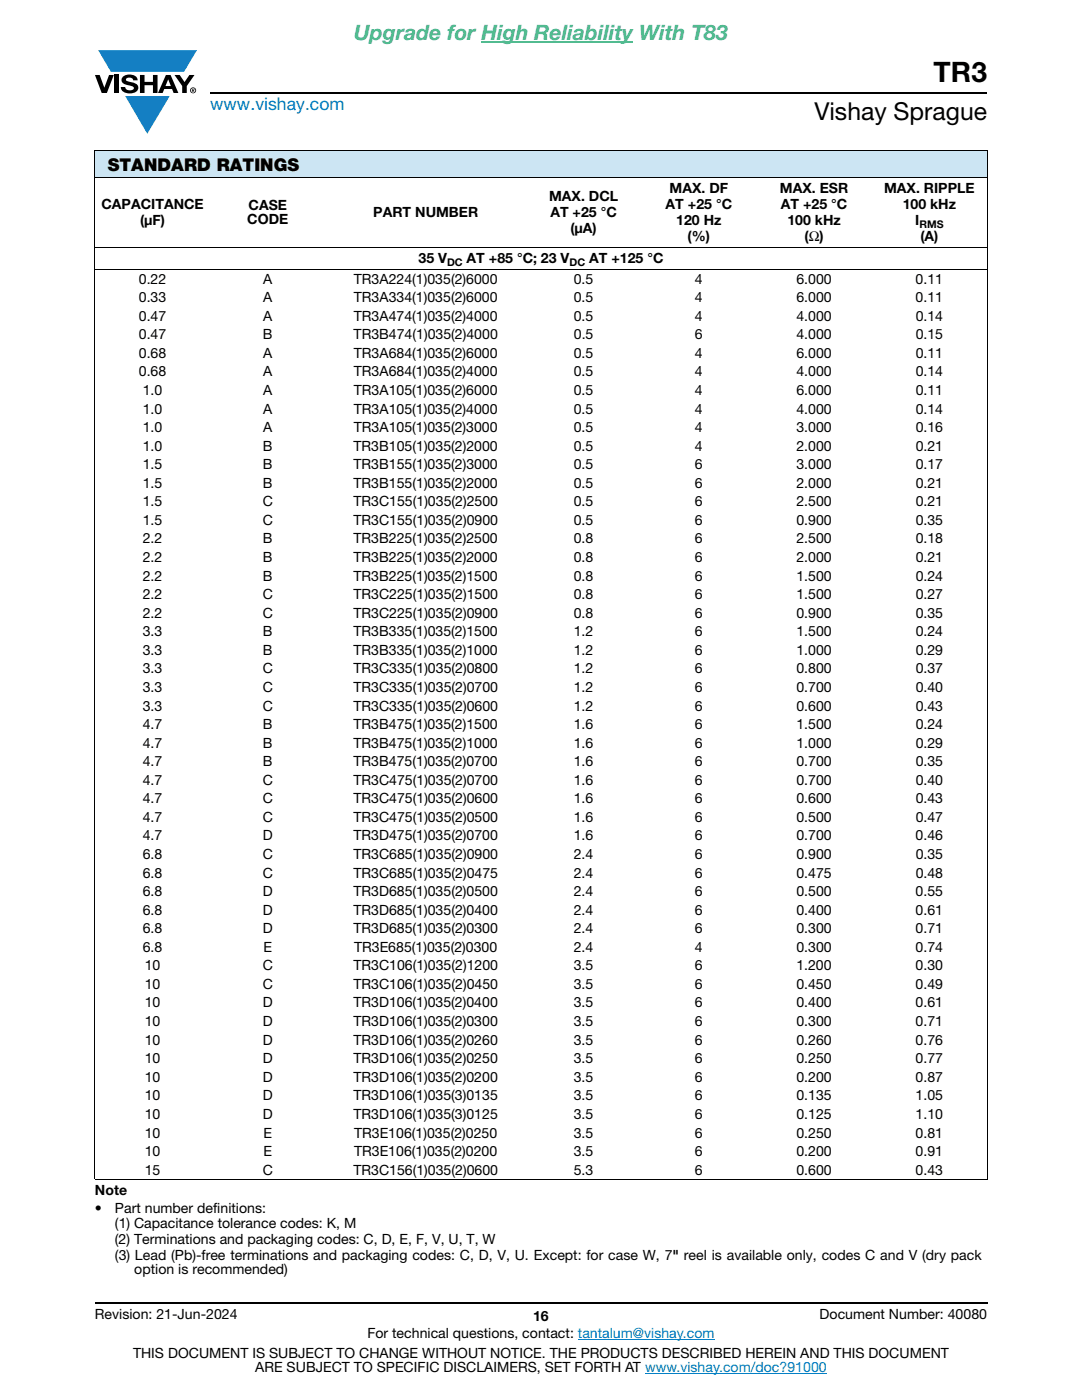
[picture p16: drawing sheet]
<svg xmlns="http://www.w3.org/2000/svg" width="216mm" height="279mm" viewBox="0 0 216 279" stroke-linecap="round" stroke-linejoin="round" font-family="sans-serif">
<defs><g id="words">
<text font-size="5.6" x="186.3" y="16.4">TR3</text>
<text font-size="4.9" x="162.5" y="24">Vishay Sprague</text>
<text font-size="4.2" fill="#4cbb84" x="70.7" y="8">Upgrade for High Reliability With T83</text>
<text font-size="3.5" fill="#007ec4" x="42" y="21.9">www.vishay.com</text>
<text font-size="3.5" x="21.5" y="34.1">STANDARD RATINGS</text>
<g font-size="2.8">
<text x="20.2" y="41.8">CAPACITANCE</text>
<text x="49.6" y="42">CASE</text>
<text x="109.6" y="40.2">MAX. DCL</text>
<text x="132.8" y="41.8">AT +25 °C</text>
<text x="133.6" y="38.6">MAX. DF</text>
<text x="155.6" y="38.6">MAX. ESR</text>
<text x="155.8" y="41.8">AT +25 °C</text>
<text x="176.4" y="38.6">MAX. RIPPLE</text>
<text x="180.1" y="41.8">100 kHz</text>
<text x="27.9" y="45">(μF)</text>
<text x="49.3" y="44.8">CODE</text>
<text x="74.5" y="43.4">PART NUMBER</text>
<text x="109.8" y="43.4">AT +25 °C</text>
<text x="113.8" y="46.5">(μA)</text>
<text x="134.9" y="45">120 Hz</text>
<text x="157.1" y="45">100 kHz</text>
<text x="182.6" y="45">I</text>
<text x="83.5" y="52.6">35 V</text>
<text x="93.1" y="52.6">AT +85 °C; 23 V</text>
<text x="117.6" y="52.6">AT +125 °C</text>
<text x="137.2" y="48.1">(%)</text>
<text x="160.5" y="48.1">(Ω)</text>
<text x="183.6" y="48.1">(A)</text>
<text x="27.7" y="56.6">0.22</text>
<text x="52.5" y="56.6">A</text>
<text x="70.6" y="56.6">TR3A224(1)035(2)6000</text>
<text x="114.5" y="56.6">0.5</text>
<text x="138.7" y="56.6">4</text>
<text x="158.9" y="56.6">6.000</text>
<text x="182.7" y="56.6">0.11</text>
<text x="27.7" y="60.3">0.33</text>
<text x="27.7" y="64">0.47</text>
<text x="52.5" y="64">A</text>
<text x="52.5" y="60.3">A</text>
<text x="70.6" y="60.3">TR3A334(1)035(2)6000</text>
<text x="70.6" y="64">TR3A474(1)035(2)4000</text>
<text x="114.5" y="60.3">0.5</text>
<text x="114.5" y="64">0.5</text>
<text x="138.7" y="60.3">4</text>
<text x="138.7" y="64">4</text>
<text x="158.9" y="60.3">6.000</text>
<text x="158.9" y="64">4.000</text>
<text x="182.7" y="60.3">0.11</text>
<text x="182.7" y="64">0.14</text>
<text x="27.7" y="67.7">0.47</text>
<text x="27.7" y="71.4">0.68</text>
<text x="52.5" y="67.7">B</text>
<text x="52.5" y="71.4">A</text>
<text x="70.5" y="67.7">TR3B474(1)035(2)4000</text>
<text x="70.6" y="71.4">TR3A684(1)035(2)6000</text>
<text x="114.5" y="71.4">0.5</text>
<text x="114.5" y="67.7">0.5</text>
<text x="138.7" y="71.4">4</text>
<text x="138.7" y="67.7">6</text>
<text x="158.9" y="71.4">6.000</text>
<text x="158.9" y="67.7">4.000</text>
<text x="182.7" y="71.4">0.11</text>
<text x="182.7" y="67.7">0.15</text>
<text x="27.7" y="75.1">0.68</text>
<text x="52.5" y="75.1">A</text>
<text x="70.6" y="75.1">TR3A684(1)035(2)4000</text>
<text x="114.5" y="75.1">0.5</text>
<text x="138.7" y="75.1">4</text>
<text x="158.9" y="75.1">4.000</text>
<text x="182.7" y="75.1">0.14</text>
<text x="28.5" y="78.8">1.0</text>
<text x="28.5" y="82.5">1.0</text>
<text x="52.5" y="78.8">A</text>
<text x="52.5" y="82.5">A</text>
<text x="70.6" y="78.8">TR3A105(1)035(2)6000</text>
<text x="70.6" y="82.5">TR3A105(1)035(2)4000</text>
<text x="114.5" y="78.8">0.5</text>
<text x="114.5" y="82.5">0.5</text>
<text x="138.7" y="78.8">4</text>
<text x="138.7" y="82.5">4</text>
<text x="158.9" y="78.8">6.000</text>
<text x="158.9" y="82.5">4.000</text>
<text x="182.7" y="78.8">0.11</text>
<text x="182.7" y="82.5">0.14</text>
<text x="28.5" y="86.2">1.0</text>
<text x="28.5" y="89.9">1.0</text>
<text x="52.5" y="89.9">B</text>
<text x="52.5" y="86.2">A</text>
<text x="70.5" y="89.9">TR3B105(1)035(2)2000</text>
<text x="70.6" y="86.2">TR3A105(1)035(2)3000</text>
<text x="114.5" y="89.9">0.5</text>
<text x="114.5" y="86.2">0.5</text>
<text x="138.7" y="89.9">4</text>
<text x="138.7" y="86.2">4</text>
<text x="158.9" y="89.9">2.000</text>
<text x="158.9" y="86.2">3.000</text>
<text x="182.7" y="86.2">0.16</text>
<text x="182.7" y="89.9">0.21</text>
<text x="28.5" y="93.6">1.5</text>
<text x="52.5" y="93.6">B</text>
<text x="70.5" y="93.6">TR3B155(1)035(2)3000</text>
<text x="114.5" y="93.6">0.5</text>
<text x="138.7" y="93.6">6</text>
<text x="158.9" y="93.6">3.000</text>
<text x="182.7" y="93.6">0.17</text>
<text x="28.5" y="97.3">1.5</text>
<text x="28.5" y="101.1">1.5</text>
<text x="52.4" y="101.1">C</text>
<text x="52.5" y="97.3">B</text>
<text x="70.5" y="101.1">TR3C155(1)035(2)2500</text>
<text x="70.5" y="97.3">TR3B155(1)035(2)2000</text>
<text x="114.5" y="101.1">0.5</text>
<text x="114.5" y="97.3">0.5</text>
<text x="138.7" y="101.1">6</text>
<text x="138.7" y="97.3">6</text>
<text x="158.9" y="101.1">2.500</text>
<text x="158.9" y="97.3">2.000</text>
<text x="182.7" y="97.3">0.21</text>
<text x="182.7" y="101.1">0.21</text>
<text x="28.5" y="104.8">1.5</text>
<text x="52.4" y="104.8">C</text>
<text x="70.5" y="104.8">TR3C155(1)035(2)0900</text>
<text x="114.5" y="104.8">0.5</text>
<text x="138.7" y="104.8">6</text>
<text x="158.9" y="104.8">0.900</text>
<text x="182.7" y="104.8">0.35</text>
<text x="28.5" y="108.5">2.2</text>
<text x="28.5" y="112.2">2.2</text>
<text x="52.5" y="108.5">B</text>
<text x="52.5" y="112.2">B</text>
<text x="70.5" y="108.5">TR3B225(1)035(2)2500</text>
<text x="70.5" y="112.2">TR3B225(1)035(2)2000</text>
<text x="114.5" y="108.5">0.8</text>
<text x="114.5" y="112.2">0.8</text>
<text x="138.7" y="108.5">6</text>
<text x="138.7" y="112.2">6</text>
<text x="158.9" y="108.5">2.500</text>
<text x="158.9" y="112.2">2.000</text>
<text x="182.7" y="108.5">0.18</text>
<text x="182.7" y="112.2">0.21</text>
<text x="28.5" y="115.9">2.2</text>
<text x="28.5" y="119.6">2.2</text>
<text x="52.4" y="119.6">C</text>
<text x="52.5" y="115.9">B</text>
<text x="70.5" y="119.6">TR3C225(1)035(2)1500</text>
<text x="70.5" y="115.9">TR3B225(1)035(2)1500</text>
<text x="114.5" y="119.6">0.8</text>
<text x="114.5" y="115.9">0.8</text>
<text x="138.7" y="119.6">6</text>
<text x="138.7" y="115.9">6</text>
<text x="158.9" y="119.6">1.500</text>
<text x="158.9" y="115.9">1.500</text>
<text x="182.7" y="115.9">0.24</text>
<text x="182.7" y="119.6">0.27</text>
<text x="28.5" y="123.3">2.2</text>
<text x="52.4" y="123.3">C</text>
<text x="70.5" y="123.3">TR3C225(1)035(2)0900</text>
<text x="114.5" y="123.3">0.8</text>
<text x="138.7" y="123.3">6</text>
<text x="158.9" y="123.3">0.900</text>
<text x="182.7" y="123.3">0.35</text>
<text x="28.5" y="127">3.3</text>
<text x="28.5" y="130.7">3.3</text>
<text x="52.5" y="127">B</text>
<text x="52.5" y="130.7">B</text>
<text x="70.5" y="127">TR3B335(1)035(2)1500</text>
<text x="70.5" y="130.7">TR3B335(1)035(2)1000</text>
<text x="114.5" y="127">1.2</text>
<text x="114.5" y="130.7">1.2</text>
<text x="138.7" y="127">6</text>
<text x="138.7" y="130.7">6</text>
<text x="158.9" y="127">1.500</text>
<text x="158.9" y="130.7">1.000</text>
<text x="182.7" y="127">0.24</text>
<text x="182.7" y="130.7">0.29</text>
<text x="28.5" y="134.4">3.3</text>
<text x="52.4" y="134.4">C</text>
<text x="70.5" y="134.4">TR3C335(1)035(2)0800</text>
<text x="114.5" y="134.4">1.2</text>
<text x="138.7" y="134.4">6</text>
<text x="158.9" y="134.4">0.800</text>
<text x="182.7" y="134.4">0.37</text>
<text x="28.5" y="138.1">3.3</text>
<text x="28.5" y="141.8">3.3</text>
<text x="52.4" y="138.1">C</text>
<text x="52.4" y="141.8">C</text>
<text x="70.5" y="138.1">TR3C335(1)035(2)0700</text>
<text x="70.5" y="141.8">TR3C335(1)035(2)0600</text>
<text x="114.5" y="138.1">1.2</text>
<text x="114.5" y="141.8">1.2</text>
<text x="138.7" y="138.1">6</text>
<text x="138.7" y="141.8">6</text>
<text x="158.9" y="138.1">0.700</text>
<text x="158.9" y="141.8">0.600</text>
<text x="182.7" y="138.1">0.40</text>
<text x="182.7" y="141.8">0.43</text>
<text x="28.5" y="145.5">4.7</text>
<text x="28.5" y="149.2">4.7</text>
<text x="52.5" y="145.5">B</text>
<text x="52.5" y="149.2">B</text>
<text x="70.5" y="145.5">TR3B475(1)035(2)1500</text>
<text x="70.5" y="149.2">TR3B475(1)035(2)1000</text>
<text x="114.5" y="145.5">1.6</text>
<text x="114.5" y="149.2">1.6</text>
<text x="138.7" y="145.5">6</text>
<text x="138.7" y="149.2">6</text>
<text x="158.9" y="145.5">1.500</text>
<text x="158.9" y="149.2">1.000</text>
<text x="182.7" y="145.5">0.24</text>
<text x="182.7" y="149.2">0.29</text>
<text x="28.5" y="152.9">4.7</text>
<text x="52.5" y="152.9">B</text>
<text x="70.5" y="152.9">TR3B475(1)035(2)0700</text>
<text x="114.5" y="152.9">1.6</text>
<text x="138.7" y="152.9">6</text>
<text x="158.9" y="152.9">0.700</text>
<text x="182.7" y="152.9">0.35</text>
<text x="28.5" y="156.6">4.7</text>
<text x="28.5" y="160.3">4.7</text>
<text x="52.4" y="156.6">C</text>
<text x="52.4" y="160.3">C</text>
<text x="70.5" y="156.6">TR3C475(1)035(2)0700</text>
<text x="70.5" y="160.3">TR3C475(1)035(2)0600</text>
<text x="114.5" y="156.6">1.6</text>
<text x="114.5" y="160.3">1.6</text>
<text x="138.7" y="156.6">6</text>
<text x="138.7" y="160.3">6</text>
<text x="158.9" y="156.6">0.700</text>
<text x="158.9" y="160.3">0.600</text>
<text x="182.7" y="156.6">0.40</text>
<text x="182.7" y="160.3">0.43</text>
<text x="28.5" y="164">4.7</text>
<text x="28.5" y="167.7">4.7</text>
<text x="52.4" y="164">C</text>
<text x="52.5" y="167.7">D</text>
<text x="70.5" y="164">TR3C475(1)035(2)0500</text>
<text x="70.5" y="167.7">TR3D475(1)035(2)0700</text>
<text x="114.5" y="164">1.6</text>
<text x="114.5" y="167.7">1.6</text>
<text x="138.7" y="167.7">6</text>
<text x="138.7" y="164">6</text>
<text x="158.9" y="167.7">0.700</text>
<text x="158.9" y="164">0.500</text>
<text x="182.7" y="167.7">0.46</text>
<text x="182.7" y="164">0.47</text>
<text x="28.5" y="171.4">6.8</text>
<text x="52.4" y="171.4">C</text>
<text x="70.5" y="171.4">TR3C685(1)035(2)0900</text>
<text x="114.5" y="171.4">2.4</text>
<text x="138.7" y="171.4">6</text>
<text x="158.9" y="171.4">0.900</text>
<text x="182.7" y="171.4">0.35</text>
<text x="28.5" y="175.1">6.8</text>
<text x="28.5" y="178.8">6.8</text>
<text x="52.4" y="175.1">C</text>
<text x="52.5" y="178.8">D</text>
<text x="70.5" y="175.1">TR3C685(1)035(2)0475</text>
<text x="70.5" y="178.8">TR3D685(1)035(2)0500</text>
<text x="114.5" y="175.1">2.4</text>
<text x="114.5" y="178.8">2.4</text>
<text x="138.7" y="178.8">6</text>
<text x="138.7" y="175.1">6</text>
<text x="158.9" y="178.8">0.500</text>
<text x="158.9" y="175.1">0.475</text>
<text x="182.7" y="178.8">0.55</text>
<text x="182.7" y="175.1">0.48</text>
<text x="28.5" y="182.5">6.8</text>
<text x="52.5" y="182.5">D</text>
<text x="70.5" y="182.5">TR3D685(1)035(2)0400</text>
<text x="114.5" y="182.5">2.4</text>
<text x="138.7" y="182.5">6</text>
<text x="158.9" y="182.5">0.400</text>
<text x="182.7" y="182.5">0.61</text>
<text x="28.5" y="186.2">6.8</text>
<text x="28.5" y="190">6.8</text>
<text x="52.5" y="186.2">D</text>
<text x="52.6" y="190">E</text>
<text x="70.5" y="186.2">TR3D685(1)035(2)0300</text>
<text x="70.7" y="190">TR3E685(1)035(2)0300</text>
<text x="114.5" y="190">2.4</text>
<text x="114.5" y="186.2">2.4</text>
<text x="138.7" y="190">4</text>
<text x="138.7" y="186.2">6</text>
<text x="158.9" y="190">0.300</text>
<text x="158.9" y="186.2">0.300</text>
<text x="182.7" y="190">0.74</text>
<text x="182.7" y="186.2">0.71</text>
<text x="28.9" y="193.7">10</text>
<text x="28.9" y="197.4">10</text>
<text x="52.4" y="193.7">C</text>
<text x="52.4" y="197.4">C</text>
<text x="70.5" y="193.7">TR3C106(1)035(2)1200</text>
<text x="70.5" y="197.4">TR3C106(1)035(2)0450</text>
<text x="114.5" y="193.7">3.5</text>
<text x="114.5" y="197.4">3.5</text>
<text x="138.6" y="193.7">6</text>
<text x="138.6" y="197.4">6</text>
<text x="158.9" y="193.7">1.200</text>
<text x="158.9" y="197.4">0.450</text>
<text x="182.7" y="193.7">0.30</text>
<text x="182.7" y="197.4">0.49</text>
<text x="28.9" y="201.1">10</text>
<text x="52.5" y="201.1">D</text>
<text x="70.5" y="201.1">TR3D106(1)035(2)0400</text>
<text x="114.5" y="201.1">3.5</text>
<text x="138.7" y="201.1">6</text>
<text x="158.9" y="201.1">0.400</text>
<text x="182.7" y="201.1">0.61</text>
<text x="28.9" y="204.8">10</text>
<text x="28.9" y="208.5">10</text>
<text x="52.5" y="204.8">D</text>
<text x="52.5" y="208.5">D</text>
<text x="70.5" y="204.8">TR3D106(1)035(2)0300</text>
<text x="70.5" y="208.5">TR3D106(1)035(2)0260</text>
<text x="114.5" y="204.8">3.5</text>
<text x="114.5" y="208.5">3.5</text>
<text x="138.7" y="204.8">6</text>
<text x="138.7" y="208.5">6</text>
<text x="158.9" y="204.8">0.300</text>
<text x="158.9" y="208.5">0.260</text>
<text x="182.7" y="204.8">0.71</text>
<text x="182.7" y="208.5">0.76</text>
<text x="28.9" y="212.2">10</text>
<text x="28.9" y="215.9">10</text>
<text x="52.5" y="212.2">D</text>
<text x="52.5" y="215.9">D</text>
<text x="70.5" y="212.2">TR3D106(1)035(2)0250</text>
<text x="70.5" y="215.9">TR3D106(1)035(2)0200</text>
<text x="114.5" y="212.2">3.5</text>
<text x="114.5" y="215.9">3.5</text>
<text x="138.7" y="212.2">6</text>
<text x="138.7" y="215.9">6</text>
<text x="158.9" y="212.2">0.250</text>
<text x="158.9" y="215.9">0.200</text>
<text x="182.7" y="212.2">0.77</text>
<text x="182.7" y="215.9">0.87</text>
<text x="28.9" y="219.6">10</text>
<text x="52.5" y="219.6">D</text>
<text x="70.5" y="219.6">TR3D106(1)035(3)0135</text>
<text x="114.5" y="219.6">3.5</text>
<text x="138.7" y="219.6">6</text>
<text x="158.9" y="219.6">0.135</text>
<text x="182.7" y="219.6">1.05</text>
<text x="28.9" y="223.3">10</text>
<text x="28.9" y="227">10</text>
<text x="52.5" y="223.3">D</text>
<text x="52.6" y="227">E</text>
<text x="70.5" y="223.3">TR3D106(1)035(3)0125</text>
<text x="70.7" y="227">TR3E106(1)035(2)0250</text>
<text x="114.5" y="223.3">3.5</text>
<text x="114.5" y="227">3.5</text>
<text x="138.7" y="223.3">6</text>
<text x="138.7" y="227">6</text>
<text x="158.9" y="223.3">0.125</text>
<text x="158.9" y="227">0.250</text>
<text x="182.7" y="223.3">1.10</text>
<text x="182.7" y="227">0.81</text>
<text x="28.9" y="230.7">10</text>
<text x="52.6" y="230.7">E</text>
<text x="70.7" y="230.7">TR3E106(1)035(2)0200</text>
<text x="114.5" y="230.7">3.5</text>
<text x="138.7" y="230.7">6</text>
<text x="158.9" y="230.7">0.200</text>
<text x="182.7" y="230.7">0.91</text>
<text x="18.9" y="238.5">Note</text>
<text x="28.9" y="234.4">15</text>
<text x="52.4" y="234.4">C</text>
<text x="70.5" y="234.4">TR3C156(1)035(2)0600</text>
<text x="114.5" y="234.4">5.3</text>
<text x="138.7" y="234.4">6</text>
<text x="158.9" y="234.4">0.600</text>
<text x="182.7" y="234.4">0.43</text>
<text x="18.9" y="242">•</text>
<text x="22.9" y="242">Part number definitions:</text>
<text x="22.9" y="245.2">(1) Capacitance tolerance codes: K, M</text>
<text x="22.9" y="248.3">(2) Terminations and packaging codes: C, D, E, F, V, U, T, W</text>
<text x="22.9" y="251.5">(3) Lead (Pb)-free terminations and packaging codes: C, D, V, U. Except: for case W, 7&quot; reel is available only, codes C and V (dry pack</text>
<text x="26.8" y="254.3">option is recommended)</text>
<text x="18.9" y="263.3">Revision: 21-Jun-2024</text>
<text x="106.4" y="263.6">16</text>
<text x="163.6" y="263.3">Document Number: 40080</text>
<text x="73.3" y="267.1">For technical questions, contact: tantalum@vishay.com</text>
<text x="26.5" y="271">THIS DOCUMENT IS SUBJECT TO CHANGE WITHOUT NOTICE. THE PRODUCTS DESCRIBED HEREIN AND THIS DOCUMENT</text>
<text x="50.9" y="273.8">ARE SUBJECT TO SPECIFIC DISCLAIMERS, SET FORTH AT www.vishay.com/doc?91000</text>
</g>
<g font-size="2.1">
<text x="183.5" y="45.5">RMS</text>
<text x="89.2" y="53.1">DC</text>
<text x="113.6" y="53.1">DC</text>
</g>
</g></defs>
<g fill="#147fc3">
<path d="M19.6 10h19.7l-2.6 4.3h-1.1h-13.5z"/>
<path d="M25 19.2h8.9l-4.5 7.5z"/>
</g>
<g fill="#000">
<path d="M18.9 15h1l.9 2.5 1-2.5h.9l-1.4 3.6h-1zM22.9 15h.9v3.6h-.9zM24.6 15.3a2.1 2.1 0 0 1 2.8 .3l.1 .4h-.9a.79 .79 0 0 0-.7-.5 .79 .79 0 0 0-.8 .4l.3 .3 1 .2a1.08 1.08 0 0 1 1.2 1 1.08 1.08 0 0 1-1.1 1.2 1.73 1.73 0 0 1-2.4-1.2h.9a.96 .96 0 0 0 .8 .6 .96 .96 0 0 0 .9-.4 1.31 1.31 0 0 0-1.2-.6 1.03 1.03 0 0 1-1.1-.6 1.03 1.03 0 0 1 .2-1.1zM27.9 15h.9v1.3h1.7v-1.3h.9v3.6h-.9v-1.6h-1.7v1.6h-.9zM34.8 15h1.1l.9 1.4 1-1.4h1l-1.5 2.2v1.4h-.9v-1.4z"/>
<path d="M33.6 15.9l.5 1.3h-1.1zM33.1 15l-1.6 3.6h1l.3-.8h1.5l.3 .8h1l-1.6-3.6z"/>
<path d="M38.4 17.8h.2v.2h-.2zM38.3 17.7v.7h.1v-.3l.4 .3-.2-.3 .2-.2-.1-.2z"/>
<path d="M38.1 18a.46 .46 0 0 1 .9 0 .46 .46 0 0 1-.9 0zM37.9 18a.6 .6 0 0 0 1.2 0 .6 .6 0 0 0-1.2 0z"/>
</g>
<path d="M42 18.6h155M18.9 260h178.1" fill="none" stroke="#000" stroke-width=".36"/>
<path d="M96.1 8.3h30.3" fill="none" stroke="#4cbb84" stroke-width=".21"/>
<path d="M115.3 267.3h27.3M128.7 274h36.3" fill="none" stroke="#007ec4" stroke-width=".2"/>
<path d="M18.9 30h178.1v5.5h-178.1z" fill="#cce5f3"/>
<path d="M18.9 30h178.1M18.9 35.5h178.1M18.9 30.1v205.2M197 30.1v205.2M18.9 49.4h178.1M18.9 53.8h178.1M18.9 235.4h178.1" fill="none" stroke="#000" stroke-width=".2"/>
<use href="#words"/>
</svg>
